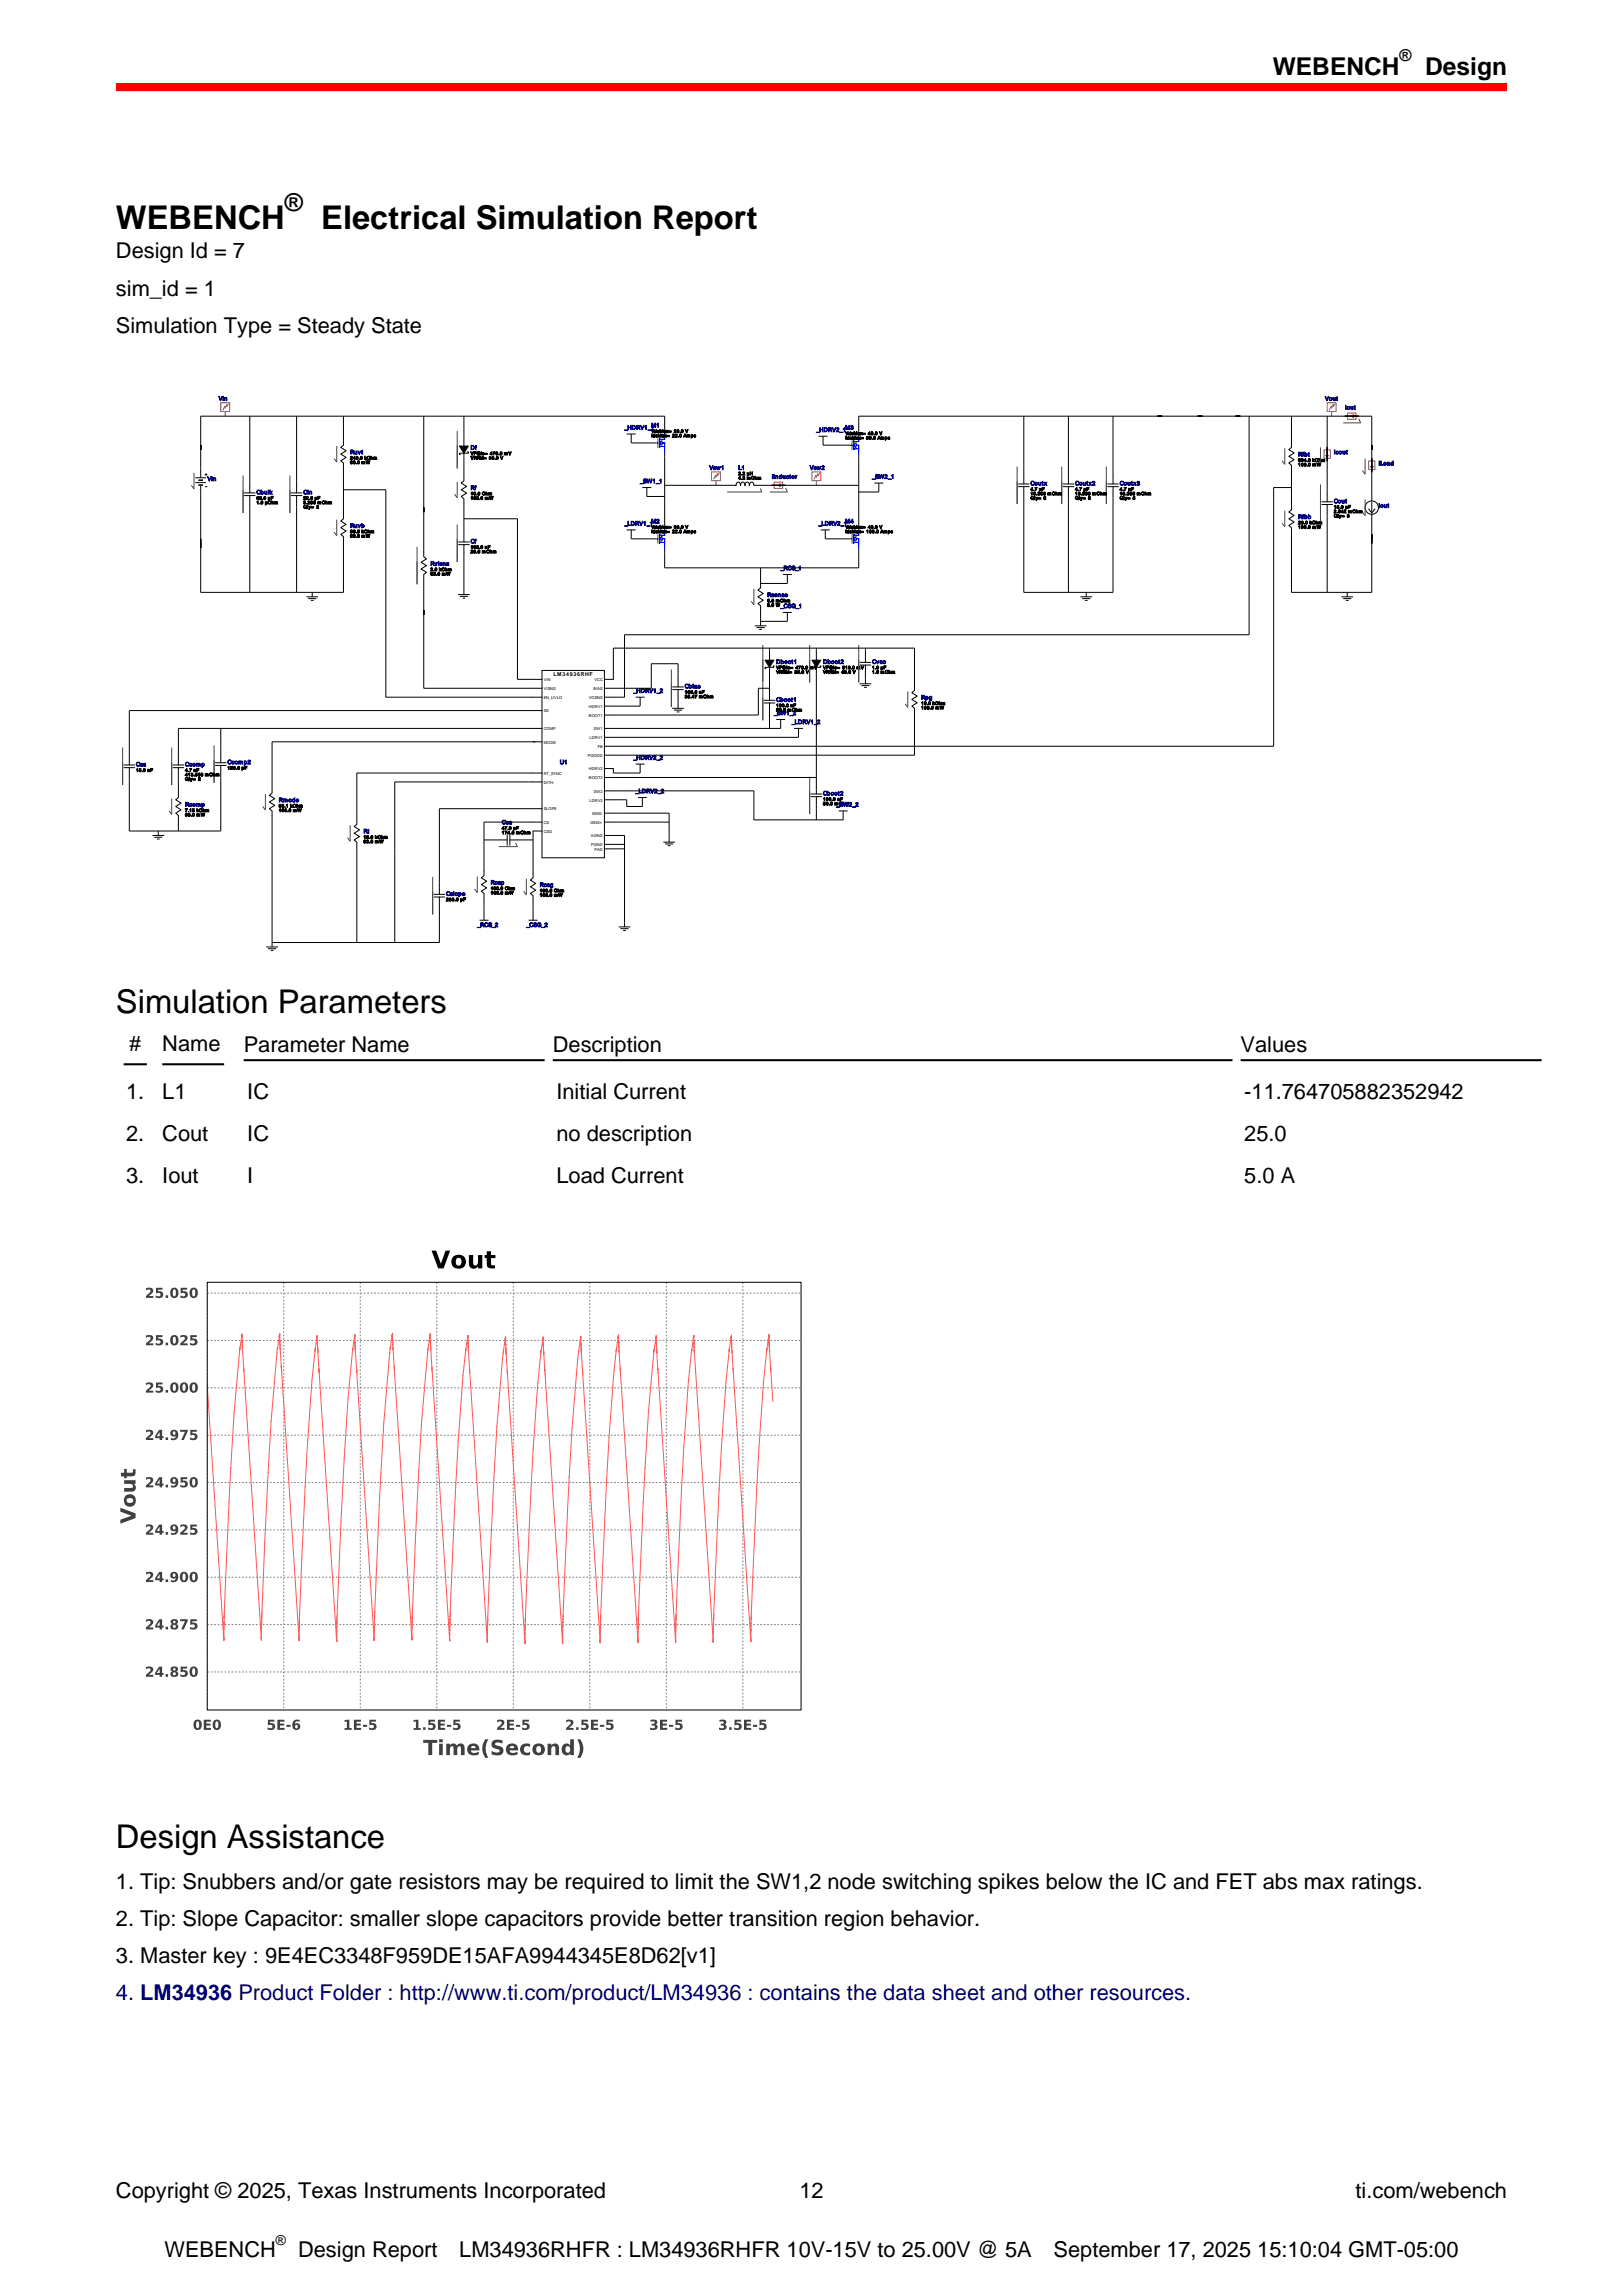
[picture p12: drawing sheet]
<svg xmlns="http://www.w3.org/2000/svg" width="210mm" height="297mm" viewBox="0 0 210 297" stroke-linecap="round" stroke-linejoin="round" font-family="sans-serif">
<defs><g id="words">
<g font-size="4.2">
<text x="15" y="29.6">WEBENCH</text>
<text x="41.6" y="29.6">Electrical Simulation Report</text>
<text x="15" y="131.1">Simulation Parameters</text>
<text x="15" y="239.2">Design Assistance</text>
</g>
<g font-size="3.2">
<text x="164.7" y="9.6">WEBENCH</text>
<text x="184.4" y="9.6">Design</text>
<text x="36.9" y="27.3">®</text>
</g>
<g font-size="2.8">
<text x="15" y="33.5">Design Id = 7</text>
<text x="15" y="38.3">sim_id = 1</text>
<text x="15" y="43">Simulation Type = Steady State</text>
<text x="16.7" y="136">#</text>
<text x="21" y="136">Name</text>
<text x="31.5" y="136.1">Parameter Name</text>
<text x="71.5" y="136.1">Description</text>
<text x="160.5" y="136.1">Values</text>
<text x="16.3" y="142.3">1.</text>
<text x="21" y="142.3">L1</text>
<text x="32" y="142.3">IC</text>
<text x="72" y="142.3">Initial Current</text>
<text x="161" y="142.3">-11.764705882352942</text>
<text x="16.3" y="147.7">2.</text>
<text x="21" y="147.7">Cout</text>
<text x="32" y="147.7">IC</text>
<text x="72" y="147.7">no description</text>
<text x="161" y="147.7">25.0</text>
<text x="16.3" y="153">3.</text>
<text x="21" y="153">Iout</text>
<text x="32" y="153">I</text>
<text x="72" y="153">Load Current</text>
<text x="161" y="153">5.0 A</text>
<text x="15" y="244.5">1. Tip: Snubbers and/or gate resistors may be required to limit the SW1,2 node switching spikes below the IC and FET abs max ratings.</text>
<text x="15" y="249.3">2. Tip: Slope Capacitor: smaller slope capacitors provide better transition region behavior.</text>
<text x="15" y="254.1">3. Master key : 9E4EC3348F959DE15AFA9944345E8D62[v1]</text>
<text x="15" y="284.4">Copyright © 2025, Texas Instruments Incorporated</text>
<text x="103.4" y="284.4">12</text>
<text x="175.4" y="284.4">ti.com/webench</text>
<text x="21.3" y="292">WEBENCH</text>
<text x="38.6" y="292">Design Report</text>
<text x="59.4" y="292">LM34936RHFR : LM34936RHFR 10V-15V to 25.00V @ 5A</text>
<text x="136.3" y="292">September 17, 2025 15:10:04 GMT-05:00</text>
</g>
<text font-size="2.8" fill="#000080" x="15" y="258.9">4. LM34936 Product Folder : http://www.ti.com/product/LM34936 : contains the data sheet and other resources.</text>
<text font-size="2.1" x="181.1" y="8">®</text>
<text font-size="1.8" x="35.7" y="290.6">®</text>
<g font-size=".8" fill="#000080">
<text x="28.3" y="51.8">Vin</text>
<text x="171.4" y="51.8">Vout</text>
<text x="174" y="53">Iout</text>
<text x="45.3" y="58.8">Ruvt</text>
<text x="60.9" y="58.2">Df</text>
<text x="80.8" y="55.6">_HDRV1_1</text>
<text x="84.3" y="55.3">M1</text>
<text x="105.6" y="55.9">_HDRV2_1</text>
<text x="109.4" y="55.6">M3</text>
<text x="168" y="59.1">Rfbt</text>
<text x="172.6" y="58.8">Icout</text>
<text x="26.8" y="62.2">Vin</text>
<text x="33.2" y="64">Cbulk</text>
<text x="39.2" y="64">Cin</text>
<text x="60.9" y="63.4">Rf</text>
<text x="82.8" y="62.5">_SW1_1</text>
<text x="91.8" y="60.8">Vsw1</text>
<text x="95.5" y="60.8">L1</text>
<text x="99.9" y="61.9">Iinductor</text>
<text x="104.8" y="60.8">Vsw2</text>
<text x="112.8" y="61.9">_SW2_1</text>
<text x="133.3" y="62.8">Coutx</text>
<text x="139.1" y="62.8">Coutx2</text>
<text x="144.9" y="62.8">Coutx3</text>
<text x="172.6" y="65.1">Cout</text>
<text x="178.4" y="60.2">ILoad</text>
<text x="178.4" y="65.7">Iout</text>
<text x="45.3" y="68.3">Ruvb</text>
<text x="60.9" y="70.3">Cf</text>
<text x="80.8" y="68">_LDRV1_1</text>
<text x="84.3" y="67.7">M2</text>
<text x="105.9" y="68">_LDRV2_1</text>
<text x="109.4" y="67.7">M4</text>
<text x="168" y="67.1">Rfbb</text>
<text x="55.7" y="73.2">Rvisns</text>
<text x="99.3" y="77.2">Rsense</text>
<text x="101" y="73.8">_RCS_1</text>
<text x="101" y="78.7">_CSG_1</text>
<text x="82" y="89.6">_HDRV1_2</text>
<text x="88.6" y="89.1">Cbias</text>
<text x="100.4" y="85.9">Dboot1</text>
<text x="106.5" y="85.9">Dboot2</text>
<text x="112.8" y="85.9">Cvcc</text>
<text x="100.1" y="92.5">_SW1_2</text>
<text x="100.4" y="90.8">Cboot1</text>
<text x="102.5" y="93.7">_LDRV1_2</text>
<text x="119.2" y="90.5">Rpg</text>
<text x="17.6" y="99.2">Css</text>
<text x="23.9" y="99.2">Ccomp</text>
<text x="29.4" y="98.9">Ccomp2</text>
<text x="72.4" y="98.9">U1</text>
<text x="82" y="98.3">_HDRV2_2</text>
<text x="23.9" y="104.4">Rcomp</text>
<text x="36.1" y="103.8">Rmode</text>
<text x="47" y="107.8">Rt</text>
<text x="64.9" y="106.7">Ccs</text>
<text x="82.2" y="102.6">_LDRV2_2</text>
<text x="106.5" y="102.9">Cboot2</text>
<text x="108.2" y="104.4">_SW2_2</text>
<text x="57.7" y="115.9">Cslope</text>
<text x="61.8" y="120">_RCS_2</text>
<text x="63.5" y="114.5">Rcsp</text>
<text x="68.1" y="120">_CSG_2</text>
<text x="69.8" y="114.8">Rcsg</text>
</g>
<text font-size=".7" x="71.6" y="87.5">LM34936RHF</text>
<g font-size=".6">
<text x="45.3" y="59.5">249.0 kOhm</text>
<text x="60.9" y="58.9">VF@Io= 470.0 mV</text>
<text x="60.9" y="59.5">VRRM= 30.0 V</text>
<text x="84.3" y="56">VdsMax= 20.0 V</text>
<text x="84.3" y="56.6">IdsMax= 22.0 Amps</text>
<text x="109.4" y="56.3">VdsMax= 40.0 V</text>
<text x="109.4" y="56.9">IdsMax= 50.0 Amps</text>
<text x="168" y="59.7">604.0 kOhm</text>
<text x="33.2" y="64.7">68.0 µF</text>
<text x="33.2" y="65.2">1.0 µOhm</text>
<text x="39.2" y="64.7">22.0 µF</text>
<text x="39.2" y="65.2">3.298 mOhm</text>
<text x="39.2" y="65.8">Qty= 2</text>
<text x="45.3" y="60">63.0 mW</text>
<text x="60.9" y="64.1">10.0 Ohm</text>
<text x="60.9" y="64.7">100.0 mW</text>
<text x="95.5" y="61.5">2.2 µH</text>
<text x="95.5" y="62.1">4.2 mOhm</text>
<text x="133.3" y="63.5">4.7 µF</text>
<text x="133.3" y="64.1">10.306 mOhm</text>
<text x="133.3" y="64.7">Qty= 5</text>
<text x="139.1" y="63.5">4.7 µF</text>
<text x="139.1" y="64.1">10.306 mOhm</text>
<text x="139.1" y="64.7">Qty= 5</text>
<text x="144.9" y="63.5">4.7 µF</text>
<text x="144.9" y="64.1">10.306 mOhm</text>
<text x="144.9" y="64.7">Qty= 5</text>
<text x="168" y="60.3">100.0 mW</text>
<text x="172.6" y="65.8">15.0 µF</text>
<text x="45.3" y="69">36.5 kOhm</text>
<text x="45.3" y="69.6">63.0 mW</text>
<text x="60.9" y="71">100.0 nF</text>
<text x="60.9" y="71.6">29.6 mOhm</text>
<text x="84.3" y="68.4">VdsMax= 30.0 V</text>
<text x="84.3" y="69">IdsMax= 22.0 Amps</text>
<text x="109.4" y="68.4">VdsMax= 40.0 V</text>
<text x="109.4" y="69">IdsMax= 100.0 Amps</text>
<text x="168" y="67.8">20.0 kOhm</text>
<text x="168" y="68.4">100.0 mW</text>
<text x="172.6" y="66.4">2.642 mOhm</text>
<text x="172.6" y="67">Qty= 3</text>
<text x="55.7" y="73.9">2.0 kOhm</text>
<text x="55.7" y="74.5">63.0 mW</text>
<text x="99.3" y="77.9">6.0 mOhm</text>
<text x="99.3" y="78.5">3.0 W</text>
<text x="88.6" y="89.8">100.0 nF</text>
<text x="100.4" y="86.6">VF@Io= 470.0 mV</text>
<text x="100.4" y="87.2">VRRM= 30.0 V</text>
<text x="106.5" y="86.6">VF@Io= 510.0 mV</text>
<text x="106.5" y="87.2">VRRM= 40.0 V</text>
<text x="112.8" y="86.6">1.0 µF</text>
<text x="112.8" y="87.2">1.0 mOhm</text>
<text x="88.6" y="90.3">35.47 mOhm</text>
<text x="100.4" y="91.5">100.0 nF</text>
<text x="100.4" y="92.1">50.0 mOhm</text>
<text x="119.2" y="91.2">10.0 kOhm</text>
<text x="119.2" y="91.8">100.0 mW</text>
<text x="17.6" y="99.9">15.0 nF</text>
<text x="23.9" y="99.9">4.7 nF</text>
<text x="23.9" y="100.4">413.508 mOhm</text>
<text x="23.9" y="101">Qty= 2</text>
<text x="29.4" y="99.6">150.0 pF</text>
<text x="23.9" y="105.1">7.15 kOhm</text>
<text x="23.9" y="105.6">63.0 mW</text>
<text x="36.1" y="104.5">93.1 kOhm</text>
<text x="36.1" y="105.1">100.0 mW</text>
<text x="64.9" y="107.4">47.0 pF</text>
<text x="64.9" y="107.9">174.0 mOhm</text>
<text x="106.5" y="103.6">100.0 nF</text>
<text x="106.5" y="104.2">50.0 mOhm</text>
<text x="47" y="108.5">19.6 kOhm</text>
<text x="47" y="109.1">63.0 mW</text>
<text x="57.7" y="116.6">200.0 pF</text>
<text x="63.5" y="115.2">100.0 Ohm</text>
<text x="63.5" y="115.7">100.0 mW</text>
<text x="69.8" y="115.5">100.0 Ohm</text>
<text x="69.8" y="116">100.0 mW</text>
</g>
<g font-size=".5">
<text x="70.4" y="88.1">VIN</text>
<text x="70.4" y="89.3">VISNS</text>
<text x="76.8" y="89.3">BIAS</text>
<text x="76.9" y="88.1">VCC</text>
<text x="70.4" y="92.2">SS</text>
<text x="70.4" y="94.5">COMP</text>
<text x="70.4" y="90.5">EN_UVLO</text>
<text x="76.2" y="91.6">HDRV1</text>
<text x="76.2" y="90.5">VOSNS</text>
<text x="76.2" y="92.8">BOOT1</text>
<text x="76.3" y="95.7">LDRV1</text>
<text x="76.9" y="94.5">SW1</text>
<text x="70.4" y="96.2">MODE</text>
<text x="70.4" y="101.4">DITH</text>
<text x="70.4" y="100.3">RT_SYNC</text>
<text x="76.1" y="98">PGOOD</text>
<text x="76.2" y="99.7">HDRV2</text>
<text x="76.2" y="100.8">BOOT2</text>
<text x="77.4" y="96.8">FB</text>
<text x="70.4" y="104.9">SLOPE</text>
<text x="70.4" y="107.8">CSG</text>
<text x="70.4" y="106.6">CS</text>
<text x="76.3" y="103.7">LDRV2</text>
<text x="76.4" y="106.6">ISNS+</text>
<text x="76.6" y="105.5">ISNS-</text>
<text x="76.9" y="102.6">SW2</text>
<text x="76.5" y="108.4">AGND</text>
<text x="76.5" y="109.5">PGND</text>
<text x="76.9" y="110.1">PAD</text>
</g>
</g></defs>
<path d="M15 11.3h180" fill="none" stroke="#f00" stroke-width="1.1" stroke-linecap="butt"/>
<g fill="none" stroke="#000" stroke-width=".13">
<path d="M32.3 53.9v9.9M38.4 53.9v9.9M44.4 53.9v3.7l-.3 .3 .7 .4-.7 .5 .7 .4-.7 .4 .3 .3v6.7v.5l-.3 .3 .7 .5-.7 .4 .7 .4-.7 .5 .3 .2v7.3h-18.4v-13.8M54.8 53.9v18.1l.4 .3-.7 .5 .7 .4-.7 .4 .7 .5-.4 .3v14.7h15.3M59.4 57.7h1.2l-.6 .9zM60 53.9v8.3l-.3 .3 .7 .4-.7 .5 .7 .4-.7 .4 .3 .3v5.6M60.5 58.5h.1v.1h-1.2v.2h.2M81.1 56.2h1.1M81.7 56.2v1.1h3.1M86 56.2v-2.3h-60v7.9M86 58.5v10.1M105.9 56.5h1.2"/>
<path d="M106.5 56.5v1.1h3.5M111.1 56.5v-2.6h66.4v10.9M111.1 58.8v9.8M132.5 53.9v8.7M138.2 53.9v8.7M144 53.9v8.7M161.6 53.9v28.2h-80.8v8.1h-2.6M167.1 53.9v4l-.3 .3 .7 .4-.7 .5 .7 .4-.7 .4 .3 .3v5.8l-.3 .3 .7 .4-.7 .4 .7 .5-.7 .4 .3 .3v8.4h10.4v-10.1M171.7 53.9v11M25.3 61.8h1.4M25.3 62.5h1.4M25.7 62.8h.6"/>
<path d="M25.7 62.1h.6M25.7 62.2h.6M25.7 62.7h.6M26.5 61.4h.3M26.5 63h.3M26.7 61.2v.4M31.6 63.8h1.4M31.6 64.1h1.4M32.3 64.1v12.6M37.7 63.8h1.4M37.7 64.1h1.4M38.4 64.1v12.6"/>
<path d="M39.6 77.2h1.5M39.9 77.5h1M40.2 77.7h.4M40.4 76.7v.5M44.4 63.4h5.5v26.8h20.2M59.3 76.9h1.5M59.3 70.1h1.4M59.3 70.5h1.4M59.5 77.2h1M59.9 77.4h.3M60 67.1h7v20.8h3.1M60 70.5v6.4"/>
<path d="M81.1 68.6h1.1M81.7 68.6v1.1h3.1M83.1 63.1h1.2M83.7 63.1v1.1h2.3M86 70.9v2.6h25.1v-2.6M95.2 62.8l.2-.3 .1-.1 .2 .1 .1 .3 .1-.3 .2-.1 .2 .1 .1 .3 .1-.3 .2-.1 .1 .1 .2 .3 .1-.3 .2-.1 .1 .1 .1 .3h13.6M95.2 62.8h-9.2M98.4 73.5v2M98.4 75.5v.6l-.3 .3 .7 .4-.7 .4 .7 .5-.7 .4 .3 .3v2.6M101.3 79.3h1.2M101.3 74.4h1.2M101.9 74.4v1.1h-3.5"/>
<path d="M101.9 79.3v1.1h-3.5M106.2 68.6h1.2M106.8 68.6v1.1h3.2M113.1 62.5h1.2M113.7 62.5v1.2h-2.6M131.8 62.6h1.4M131.8 63h1.4M132.5 63v13.7h11.5v-13.7M137.5 62.6h1.4M137.5 63h1.4M138.2 63v13.7M139.8 77.2h1.5"/>
<path d="M140 77.5h1.1M140.4 77.7h.3M140.6 76.7v.5M143.3 62.6h1.4M143.3 63h1.4M167.1 63.1h-2.3v33.5h-86.6M171 64.9h1.4M171 65.3h1.4M171.7 65.3v11.4M173.6 77.2h1.5M173.8 77.5h1M174.1 77.7h.4"/>
<path d="M174.3 76.7v.5M177.1 65.9l.4 .5M177.5 64.8a.87 .87 0 0 0-.9 .9 .87 .87 0 0 0 .9 .9M177.5 64.8a.87 .87 0 0 1 .9 .9 .87 .87 0 0 1-.9 .9M177.5 65v1.4M177.9 65.9l-.4 .5M16 99h1.4M16 99.3h1.4M22.4 99h1.4M22.4 99.3h1.4M23.1 99.3v3.9l-.4 .3 .7 .4-.7 .5 .7 .4-.7 .4 .4 .3v2M27.9 98.7h1.4"/>
<path d="M27.9 99.1h1.4M28.6 99.1v8.4h-11.9v-8.2M28.6 94.3v4.4M70.1 96h-34.9v6.6l-.3 .3 .6 .5-.6 .4 .6 .4-.6 .5 .3 .2v17.7M70.1 92h-53.4v7M70.1 94.3h-47v4.7M70.1 86.8h8.1v24.2h-8.1zM78.2 87.9h1.2v-4h38.9v5.5l-.3 .2 .7 .5-.7 .4 .7 .4-.7 .5 .3 .3v6h-40.1M82.2 90.2h1.2M82.2 98.9h1.2M82.8 90.2v1.2h-4.6M82.8 98.9v1.1h-3.4v-.5h-1.2"/>
<path d="M87 91.7h1.5M87 88.9h1.4M87 89.2h1.4M87.2 91.9h1.1M87.6 92.1h.3M87.7 88.9v-3h-3.4v3.2h-6.1M87.7 89.2v2.5M97.7 81h1.5M97.9 81.2h1M98.2 81.5h.4M98.9 90.6h1.4M98.9 91h1.4"/>
<path d="M99 85.4h1.1l-.5 1zM99.6 83.9v6.7M99.6 89.1h-1.5v3.4h-19.9M99.6 91v3.3M100 86.2h.1v.2h-1.1v.1h.1M100.4 93.1h1.2M101 93.1v1.2h-22.8M102.7 94.3h1.2M103.3 94.3v1.1h-25.1M105.1 85.4h1.1l-.6 1zM105.6 83.9v18.9M106.1 86.2h.1v.2h-1.1v.1h.1"/>
<path d="M111.2 88.5h1.5M111.3 85.7h1.4M111.3 86.1h1.4M111.5 88.7h1M111.8 89h.4M112 83.9v1.8M112 86.1v2.4M19.7 108.1h1.5M20 108.4h1M20.3 108.6h.4M20.5 107.5v.6M56.2 115.7h1.3"/>
<path d="M56.2 116.1h1.3M56.9 116.1v5.9h-21.7M62 119.1h1.2M65.6 108.7h-3M65.6 108v1.4M66 108.7h3M66 108v1.4M68.4 119.1h1.1M70.1 106.4h-7.5v6.9l-.3 .3 .7 .4-.7 .5 .7 .4-.7 .4 .3 .3v3.5M70.1 107.5h-1.1v6.1l-.4 .3 .7 .4-.7 .5 .7 .4-.7 .4 .4 .3v3.2M70.1 100h-23.9v6.7l-.4 .3 .7 .4-.7 .4 .7 .5-.7 .4 .4 .3v13M70.1 104.7h-13.2v11"/>
<path d="M70.1 101.2h-19v20.8M78.2 108.1h2.6v11.9M78.2 105.2h8.4v3.8M78.2 102.3h19.3v3.8h11.6v-1.2M78.2 100.6h27.4M78.2 109.3h2.6M78.2 109.9h2.6M80.1 120h1.5M82.5 103.2h1.2M83.1 103.2v1.2h-2v-.9h-2.9M85.8 109h1.5M86.1 109.2h1"/>
<path d="M86.4 109.4h.4M86.6 106.4h-8.4M104.9 102.8h1.4M104.9 103.1h1.4M105.6 103.1v3M108.5 104.9h1.2M34.5 122.6h1.5M34.7 122.8h1M35 123h.4M80.3 120.2h1M80.6 120.4h.4"/>
</g>
<g fill="none" stroke="#00f" stroke-width=".13">
<path d="M84.8 57.3h.3M85.1 56.7v1.2M85.4 56.7v1.2M85.4 57.8h.6M85.4 57.3l.3-.3v.6zM85.7 57.3h.3v1.2M86 56.2v.7h-.6M110 57.6h.2M110.2 57v1.2M110.5 57v1.2M110.5 58.1h.6M110.5 57.6l.3-.3v.6z"/>
<path d="M110.8 57.6h.3v1.2M111.1 56.5v.6h-.6M84.8 69.7h.3M85.1 69.2v1.1M85.4 70.2h.6M85.4 69.2v1.1M85.4 69.7l.3-.3v.6zM85.7 69.7h.3v1.2M86 68.6v.7h-.6M110 69.7h.2M110.2 69.2v1.1M110.5 69.2v1.1"/>
<path d="M110.5 69.7l.3-.3v.6zM110.5 70.2h.6M110.8 69.7h.3v1.2M111.1 68.6v.7h-.6"/>
</g>
<g fill="none" stroke="#444" stroke-width=".13">
<path d="M43.6 57.7v2.1l-.4-.5M59.2 55.8v4.8M166.2 58v2.1l-.3-.5M170.9 57.9v2l-.4-.4M175.8 54.2l.3 .5h-2.3M176.6 59.3v2.1l-.3-.5M25.1 61.2v2.1l-.3-.5M31.5 61.5v4.9M37.5 61.5v4.9M43.6 67.3v2l-.4-.4M54 70.8v4.8M59.2 62.3v2.1l-.4-.4"/>
<path d="M59.2 67.9v4.8M97.5 76.2v2.1l-.3-.5M98.4 63.2l.2 .5h-4.5M101.6 63.2l.3 .5h-2.3M131.6 60.4v4.8M137.4 60.4v4.8M143.1 60.4v4.8M166.2 66.1v2.1l-.3-.5M170.9 62.7v4.8M176.6 64.7v2l-.3-.4M15.9 96.7v4.9M22.2 96.7v4.9"/>
<path d="M27.7 96.5v4.8M86.9 86.6v4.9M98.7 83.5v4.8M98.7 88.4v4.8M104.8 83.5v4.8M111.1 83.5v4.8M117.5 89.5v2.1l-.4-.5M22.2 103.3v2.1l-.3-.5M34.3 102.8v2l-.3-.4M45.3 106.8v2.1l-.3-.5M56 113.5v4.8M61.8 113.4v2.1l-.4-.5"/>
<path d="M66.7 109.1l.3 .5h-2.5M68.1 113.7v2.1l-.3-.5M104.8 100.5v4.8"/>
</g>
<g fill="none" stroke="#af4035" stroke-width=".13">
<path d="M28.6 52.1h1.1v1.2h-1.1zM29.1 53.3v.6M29.5 52.3l-.1 .3-.1-.2-.2 .4v-.2l-.2 .5M171.3 58.2h.8v1.1h-.8zM171.7 52.1h1.2v1.2h-1.2zM171.7 58.4v.7l-.2-.2h.4l-.2 .2M171.7 57.8v.4M171.7 59.3v.4M172.3 53.3v.6M172.7 52.3l-.2 .3v-.2l-.2 .4-.1-.2-.2 .5M174 53.9h.3M174.3 53.5h1.1v.8h-1.1z"/>
<path d="M174.6 53.9h.6l-.1 .2v-.4l.1 .2M175.5 53.9h.3M177.1 59.7h.8v1.1h-.8zM177.5 59.9v.7l-.2-.2h.4l-.2 .2M177.5 59.3v.3M92.1 61.1h1.1v1.1h-1.1zM92.6 62.2v.6M93 61.2l-.1 .3-.1-.2-.2 .5v-.3l-.2 .5M99.8 62.8h.3M100.2 62.4h1.1v.8h-1.1zM100.4 62.8h.7l-.2 .2v-.4l.2 .2M101.3 62.8h.3"/>
<path d="M105.1 61.1h1.1v1.1h-1.1zM105.6 62.2v.6M106 61.2l-.1 .3-.1-.2-.2 .5v-.3l-.3 .5M177.5 60.8v.3"/>
</g>
<path d="M59.4 57.7h1.2l-.6 .9zM171.7 58.4v.7l-.2-.2h.4l-.2 .2zM174.6 53.9h.6l-.1 .2v-.4l.1 .2zM100.4 62.8h.7l-.2 .2v-.4l.2 .2zM177.5 59.9v.7l-.2-.2h.4l-.2 .2zM99 85.4h1.1l-.5 1zM105.1 85.4h1.1l-.6 1z" fill="#000"/>
<path d="M16 137.7h3M21 137.7h8M31.5 137.2h39M71.5 137.2h88M160.5 137.2h39" fill="none" stroke="#000" stroke-width=".26"/>
<path d="M15 161.1h90v67.5h-90z" fill="#fff"/>
<path d="M55.8 161.8h.6l.6 1.7 .7-1.7h.5l-.8 2.3h-.7zM59.1 162.9l-.1 .2a.51 .51 0 0 0 .2 .7 .51 .51 0 0 0 .5-.5 .51 .51 0 0 0-.4-.5zM58.6 162.6a.95 .95 0 0 1 1.5 .1 .95 .95 0 0 1-.3 1.4 .94 .94 0 0 1-1.2-.3 .94 .94 0 0 1 0-1.2zM60.7 162.4h.5v.5a.66 .66 0 0 0 .2 .9l.3-.1 .1-.3 .1-1h.5v1.7h-.5v-.2a.64 .64 0 0 1-.8 .3 .64 .64 0 0 1-.4-.7zM63 161.9h.5v.5h.6v.4h-.6l.1 .9h.5v.4a.82 .82 0 0 1-1.1-.3v-1h-.3v-.4h.3z" fill="#000"/>
<path d="M26.8 165.9h76.8v55.4h-76.8z" fill="#fff"/>
<g fill="#404040">
<path d="M25.5 222.8l-.1 .7 .2 .2a.61 .61 0 0 0 0-.9zM25.2 222.7a.55 .55 0 0 1 .6-.1 .55 .55 0 0 1 .3 .6 .56 .56 0 0 1-.5 .7 .56 .56 0 0 1-.6-.7zM26.4 222.6h.9v.2h-.6v.3h.5v.2h-.5v.3h.6v.3h-.9zM27.9 222.8v.7l.2 .2a.61 .61 0 0 0 0-.9zM27.7 222.7a.55 .55 0 0 1 .6-.1 .55 .55 0 0 1 .3 .6 .56 .56 0 0 1-.5 .7 .56 .56 0 0 1-.6-.7z"/>
<path d="M34.7 222.6h.8v.2h-.6v.2a.49 .49 0 0 1 .5 .2 .49 .49 0 0 1 .1 .5 .8 .8 0 0 1-.9 .1v-.3a.34 .34 0 0 0 .4 .2 .34 .34 0 0 0 .2-.4l-.2-.1-.3 .1zM35.9 222.6h.9v.2h-.6v.3h.6v.2h-.6v.3h.6v.3h-.9zM37.1 223.2h.5v.3h-.5zM38.1 223.4a.25 .25 0 0 0 .5 0 .25 .25 0 0 0-.5 0zM38 222.7l.2-.1 .4-.1 .2 .1v.2a.4 .4 0 0 0-.7 .3 .45 .45 0 0 1 .7 .2 .45 .45 0 0 1-.3 .6 .68 .68 0 0 1-.7-.4 .68 .68 0 0 1 .2-.8z"/>
<path d="M44.6 222.6h.6v1h.3v.3h-.9v-.3h.3v-.8h-.3zM45.8 222.6h.9v.2h-.6v.3h.6v.2h-.6v.3h.6v.3h-.9zM47 223.2h.5v.3h-.5zM47.8 222.6h.8v.2h-.5v.2a.49 .49 0 0 1 .5 .2 .49 .49 0 0 1 .1 .5 .8 .8 0 0 1-1 .1v-.3a.34 .34 0 0 0 .4 .2 .34 .34 0 0 0 .3-.4l-.3-.1-.3 .1z"/>
<path d="M53.5 222.6h.6v1h.3v.3h-.9v-.3h.3v-.8h-.3zM54.7 223.5h.4v.4h-.4zM55.4 222.6h.9v.2h-.6v.2a.49 .49 0 0 1 .5 .2 .49 .49 0 0 1 .1 .5 .8 .8 0 0 1-.9 .1v-.3a.34 .34 0 0 0 .4 .2 .34 .34 0 0 0 .2-.4l-.2-.1-.4 .1zM56.7 222.6h.9v.2h-.6v.3h.5v.2h-.5v.3h.6v.3h-.9zM57.8 223.2h.6v.3h-.6zM58.7 222.6h.8v.2h-.6v.2a.49 .49 0 0 1 .5 .2 .49 .49 0 0 1 .1 .5 .8 .8 0 0 1-.9 .1v-.3a.34 .34 0 0 0 .4 .2 .34 .34 0 0 0 .2-.4l-.2-.1-.3 .1z"/>
<path d="M64.3 222.6h.2a.49 .49 0 0 1 .5 0 .49 .49 0 0 1 .2 .5l-.5 .5h.6v.3h-1v-.3l.5-.4a.24 .24 0 0 0 .1-.4 .24 .24 0 0 0-.4 0l-.2 .1zM65.6 222.6h.9v.2h-.6v.3h.6v.2h-.6v.3h.6v.3h-.9zM66.8 223.2h.5v.3h-.5zM67.6 222.6h.8v.2h-.5v.2a.49 .49 0 0 1 .5 .2 .49 .49 0 0 1 .1 .5 .8 .8 0 0 1-1 .1v-.3a.34 .34 0 0 0 .4 .2 .34 .34 0 0 0 .3-.4l-.3-.1-.3 .1z"/>
<path d="M73.3 222.6h.1a.49 .49 0 0 1 .6 0 .49 .49 0 0 1 .1 .5l-.5 .5h.6v.3h-.9v-.3l.4-.4a.24 .24 0 0 0 .1-.4 .24 .24 0 0 0-.3 0l-.2 .1zM74.5 223.5h.4v.4h-.4zM75.2 222.6h.9v.2h-.6v.2a.49 .49 0 0 1 .5 .2 .49 .49 0 0 1 .1 .5 .8 .8 0 0 1-.9 .1v-.3a.34 .34 0 0 0 .4 .2 .34 .34 0 0 0 .2-.4l-.2-.1-.4 .1zM76.5 222.6h.9v.2h-.6v.3h.5v.2h-.5v.3h.6v.3h-.9zM77.6 223.2h.6v.3h-.6zM78.5 222.6h.8v.2h-.6v.2a.49 .49 0 0 1 .6 .2 .49 .49 0 0 1 0 .5 .8 .8 0 0 1-.9 .1v-.3a.34 .34 0 0 0 .4 .2 .34 .34 0 0 0 .2-.4l-.2-.1-.3 .1z"/>
<path d="M84.2 222.6l.3-.1a.5 .5 0 0 1 .5 .3v.2l-.2 .2h.2a.42 .42 0 0 1 0 .5 .42 .42 0 0 1-.5 .2l-.4-.1v-.2a.45 .45 0 0 0 .7-.1l-.1-.2h-.4v-.2l.4-.1a.33 .33 0 0 0-.5-.2zM85.4 222.6h.9v.2h-.6v.3h.6v.2h-.6v.3h.6v.3h-.9zM86.6 223.2h.5v.3h-.5zM87.4 222.6h.8v.2h-.5v.2a.49 .49 0 0 1 .5 .2 .49 .49 0 0 1 .1 .5 .8 .8 0 0 1-1 .1v-.3a.34 .34 0 0 0 .4 .2 .34 .34 0 0 0 .3-.4l-.3-.1-.3 .1z"/>
<path d="M93.1 222.6l.3-.1a.5 .5 0 0 1 .6 .3v.2l-.2 .2h.1a.42 .42 0 0 1 0 .5 .42 .42 0 0 1-.5 .2l-.4-.1v-.2a.45 .45 0 0 0 .7-.1l-.1-.2h-.3v-.2l.3-.1a.33 .33 0 0 0-.5-.2zM94.3 223.5h.4v.4h-.4zM95 222.6h.9v.2h-.6v.2a.49 .49 0 0 1 .5 .2 .49 .49 0 0 1 .1 .5 .8 .8 0 0 1-.9 .1v-.3a.34 .34 0 0 0 .4 .2 .34 .34 0 0 0 .2-.4l-.2-.1-.4 .1zM96.3 222.6h.9v.2h-.6v.3h.5v.2h-.5v.3h.6v.3h-.9zM97.4 223.2h.6v.3h-.6zM98.3 222.6h.8v.2h-.6v.2a.49 .49 0 0 1 .6 .2 .49 .49 0 0 1 0 .5 .8 .8 0 0 1-.9 .1v-.3a.34 .34 0 0 0 .4 .2 .34 .34 0 0 0 .2-.4l-.2-.1-.3 .1z"/>
<path d="M54.8 225.2h1.8v.3h-.7v1.6h-.5v-1.6h-.6zM56.8 225.7h.5v1.4h-.5zM56.8 225.1h.5v.4h-.5zM57.7 225.7h.5v.2a.51 .51 0 0 1 .9 0 .54 .54 0 0 1 .7-.3 .54 .54 0 0 1 .3 .6v.9h-.5v-1l-.2-.1-.2 .1v.2v.8h-.5v-1l-.2-.1-.2 .1-.1 .2v.8h-.5zM60.7 225.8a.8 .8 0 0 1 .9-.1 .8 .8 0 0 1 .4 .8h-1.1a.64 .64 0 0 0 1.1 .2v.3a.96 .96 0 0 1-1.6-.6zM61 226l-.1 .2h.6l-.2-.3zM62.8 225.1h.4a2.31 2.31 0 0 0 0 2.4h-.4a2.04 2.04 0 0 1 0-2.4zM63.8 225.3l.5-.2 .7 .1v.4a.7 .7 0 0 0-1 .1l.1 .1 .2 .1a.67 .67 0 0 1 .8 .3 .67 .67 0 0 1-.2 .8l-.5 .2-.7-.1-.1-.1v-.4a.71 .71 0 0 0 1.1 0l-.1-.2h-.2a.64 .64 0 0 1-.7-.4 .64 .64 0 0 1 .1-.7zM65.7 225.8a.8 .8 0 0 1 .9-.1 .8 .8 0 0 1 .4 .8h-1.1a.64 .64 0 0 0 1.1 .2v.3a.96 .96 0 0 1-1.5-.6zM66 226l-.1 .2h.7l-.3-.3zM67.5 225.8l.5-.2 .5 .1h.1v.4a.46 .46 0 0 0-.7 0 .46 .46 0 0 0 0 .6 .46 .46 0 0 0 .7 0v.4a.84 .84 0 0 1-1.1-.2 .84 .84 0 0 1 0-1.1zM69.5 226.1l-.1 .2a.44 .44 0 0 0 .2 .5 .44 .44 0 0 0 .4-.4 .44 .44 0 0 0-.3-.4zM68.9 226.4a.81 .81 0 0 1 1.6 0 .81 .81 0 0 1-1.6 0zM70.9 225.7h.4v.2a.55 .55 0 0 1 .7-.3 .55 .55 0 0 1 .3 .6v.9h-.4v-.9l-.3-.2-.2 .1-.1 .2v.8h-.4zM72.8 225.8a.59 .59 0 0 1 1 .1v-.8h.5v2h-.5v-.2a.63 .63 0 0 1-.8 .2 .63 .63 0 0 1-.3-.7zM73.2 226.1v.2a.44 .44 0 0 0 .2 .5 .43 .43 0 0 0 .4-.4 .43 .43 0 0 0-.3-.4zM74.7 225.1h.4a2.04 2.04 0 0 1 0 2.4h-.4a2.31 2.31 0 0 0 0-2.4z"/>
<path d="M18.9 215.7h.1a.49 .49 0 0 1 .6 0 .49 .49 0 0 1 .2 .6l-.5 .4h.5v.3h-.9v-.3l.5-.4a.24 .24 0 0 0 0-.3 .24 .24 0 0 0-.3-.1l-.2 .1zM20.7 216l-.4 .5h.4zM20.6 215.7h.4v.8h.2v.3h-.2v.2h-.3v-.2h-.6v-.3zM21.4 216.7h.3v.3h-.3zM22.4 216.6a.2 .2 0 0 0 .4 0 .2 .2 0 0 0-.4 0zM22.2 215.7h.2a.5 .5 0 0 1 .6 .2v.2l-.2 .2 .3 .3a.5 .5 0 0 1-.6 .4 .5 .5 0 0 1-.4-.5l.2-.2-.2-.2zM22.4 216a.17 .17 0 0 0 .3 0 .17 .17 0 0 0-.3 0zM23.4 215.7h.8v.2h-.6v.2a.49 .49 0 0 1 .6 .2 .49 .49 0 0 1 0 .5 .8 .8 0 0 1-.9 .1v-.2a.34 .34 0 0 0 .4 .1 .34 .34 0 0 0 .2-.4l-.2-.1-.3 .1zM24.9 215.9v.7l.2 .2a.61 .61 0 0 0 0-.9zM24.7 215.8a.55 .55 0 0 1 .6-.1 .55 .55 0 0 1 .3 .6 .56 .56 0 0 1-.5 .7 .56 .56 0 0 1-.6-.7z"/>
<path d="M18.9 209.6h.1a.49 .49 0 0 1 .6 0 .49 .49 0 0 1 .2 .5l-.5 .5h.5v.3h-.9v-.3l.5-.4a.24 .24 0 0 0 0-.4 .24 .24 0 0 0-.3 0l-.2 .1zM20.7 209.8l-.4 .6h.4zM20.6 209.6h.4v.8h.2v.2h-.2v.3h-.3v-.3h-.6v-.3zM21.4 210.5h.3v.4h-.3zM22.4 210.5a.2 .2 0 0 0 .4 0 .2 .2 0 0 0-.4 0zM22.2 209.6l.2-.1a.5 .5 0 0 1 .6 .3v.2l-.2 .2 .3 .2a.5 .5 0 0 1-.6 .5 .5 .5 0 0 1-.4-.6l.2-.1-.2-.3zM22.4 209.9a.17 .17 0 0 0 .3 0 .17 .17 0 0 0-.3 0zM23.3 209.6h1v.1l-.5 1.2h-.3l.4-1.1h-.6zM24.6 209.6h.9v.2h-.6v.2a.49 .49 0 0 1 .5 .2 .49 .49 0 0 1 .1 .5 .8 .8 0 0 1-.9 .1v-.3a.34 .34 0 0 0 .4 .2 .34 .34 0 0 0 .2-.4l-.2-.1-.4 .1z"/>
<path d="M18.9 203.5l.1-.1a.49 .49 0 0 1 .6 .1 .49 .49 0 0 1 .2 .5l-.5 .5h.5v.2h-.9v-.2l.5-.4a.24 .24 0 0 0 0-.4 .24 .24 0 0 0-.3 0l-.2 .1zM20.7 203.7l-.4 .6h.4zM20.6 203.4h.4v.9h.2v.2h-.2v.2h-.3v-.2h-.6v-.3zM21.4 204.4h.3v.3h-.3zM22.2 203.5a.6 .6 0 0 1 .7 .1 .6 .6 0 0 1 .1 .7 .68 .68 0 0 1-.9 .4v-.2a.4 .4 0 0 0 .6-.3 .45 .45 0 0 1-.6-.1 .45 .45 0 0 1 .1-.6zM22.3 203.9a.22 .22 0 0 0 .4 0 .22 .22 0 0 0-.4 0zM23.7 203.7l-.1 .6 .2 .2a.61 .61 0 0 0 0-.9zM23.4 203.6a.55 .55 0 0 1 .7-.1 .55 .55 0 0 1 .2 .6 .56 .56 0 0 1-.5 .7 .56 .56 0 0 1-.5-.7zM24.9 203.7v.6l.2 .2a.61 .61 0 0 0 0-.9zM24.7 203.6a.55 .55 0 0 1 .6-.1 .55 .55 0 0 1 .3 .6 .56 .56 0 0 1-.5 .7 .56 .56 0 0 1-.6-.7z"/>
<path d="M18.9 197.4l.1-.1a.49 .49 0 0 1 .6 0 .49 .49 0 0 1 .2 .6l-.5 .5h.5v.2h-.9v-.2l.5-.5a.24 .24 0 0 0 0-.3 .24 .24 0 0 0-.3-.1l-.2 .1zM20.7 197.6l-.4 .5h.4zM20.6 197.3h.4v.8h.2v.3h-.2v.2h-.3v-.2h-.6v-.3zM21.4 198.3h.3v.3h-.3zM22.2 197.4a.6 .6 0 0 1 .7 0 .6 .6 0 0 1 .1 .8 .68 .68 0 0 1-.9 .4v-.3a.4 .4 0 0 0 .6-.2 .45 .45 0 0 1-.6-.1 .45 .45 0 0 1 .1-.6zM22.3 197.7a.22 .22 0 0 0 .4 0 .22 .22 0 0 0-.4 0zM23.3 197.4l.2-.1a.49 .49 0 0 1 .5 0 .49 .49 0 0 1 .2 .6l-.5 .5h.6v.2h-1v-.2l.5-.5a.24 .24 0 0 0 .1-.3 .24 .24 0 0 0-.4-.1l-.2 .1zM24.6 197.3h.9v.2h-.6v.2a.49 .49 0 0 1 .5 .2 .49 .49 0 0 1 .1 .5 .8 .8 0 0 1-.9 .1v-.2a.34 .34 0 0 0 .4 .1 .34 .34 0 0 0 .2-.3l-.2-.1h-.4z"/>
<path d="M18.9 191.2h.1a.49 .49 0 0 1 .6 0 .49 .49 0 0 1 .2 .5l-.5 .5h.5v.3h-.9v-.3l.5-.4a.24 .24 0 0 0 0-.3 .24 .24 0 0 0-.3-.1l-.2 .1zM20.7 191.4l-.4 .6h.4zM20.6 191.2h.4v.8h.2v.2h-.2v.3h-.3v-.3h-.6v-.2zM21.4 192.1h.3v.4h-.3zM22.2 191.3a.6 .6 0 0 1 .7 0 .6 .6 0 0 1 .1 .8 .68 .68 0 0 1-.9 .4v-.3a.4 .4 0 0 0 .6-.2 .45 .45 0 0 1-.6-.1 .45 .45 0 0 1 .1-.6zM22.3 191.6a.22 .22 0 0 0 .4 0 .22 .22 0 0 0-.4 0zM23.4 191.2h.8v.2h-.6v.2a.49 .49 0 0 1 .6 .2 .49 .49 0 0 1 0 .5 .8 .8 0 0 1-.9 .1v-.2a.34 .34 0 0 0 .4 .1 .34 .34 0 0 0 .2-.4l-.2-.1-.3 .1zM24.9 191.4v.7l.2 .2a.61 .61 0 0 0 0-.9zM24.7 191.3a.55 .55 0 0 1 .6-.1 .55 .55 0 0 1 .3 .6 .56 .56 0 0 1-.5 .7 .56 .56 0 0 1-.6-.7z"/>
<path d="M18.9 185.1h.1a.49 .49 0 0 1 .6 0 .49 .49 0 0 1 .2 .5l-.5 .5h.5v.3h-.9v-.3l.5-.4a.24 .24 0 0 0 0-.4 .24 .24 0 0 0-.3 0l-.2 .1zM20.7 185.3l-.4 .6h.4zM20.6 185h.4v.9h.2v.2h-.2v.3h-.3v-.3h-.6v-.3zM21.4 186h.3v.4h-.3zM22.2 185.1a.6 .6 0 0 1 .7 .1 .6 .6 0 0 1 .1 .8 .68 .68 0 0 1-.9 .3v-.2a.4 .4 0 0 0 .6-.3 .45 .45 0 0 1-.6 0 .45 .45 0 0 1 .1-.7zM22.3 185.5a.22 .22 0 0 0 .4 0 .22 .22 0 0 0-.4 0zM23.3 185h1v.2l-.5 1.2h-.3l.4-1.1h-.6zM24.6 185h.9v.3h-.6v.2a.49 .49 0 0 1 .5 .1 .49 .49 0 0 1 .1 .6 .8 .8 0 0 1-.9 .1v-.3a.34 .34 0 0 0 .4 .1 .34 .34 0 0 0 .2-.3l-.2-.1-.4 .1z"/>
<path d="M18.9 179l.1-.1a.49 .49 0 0 1 .6 0 .49 .49 0 0 1 .2 .6l-.5 .5h.5v.2h-.9v-.2l.5-.4a.24 .24 0 0 0 0-.4 .24 .24 0 0 0-.3 0l-.2 .1zM20.2 178.9h.8v.3h-.5v.2a.49 .49 0 0 1 .5 .1 .49 .49 0 0 1 0 .5 .8 .8 0 0 1-.9 .2v-.3a.34 .34 0 0 0 .4 .1 .34 .34 0 0 0 .2-.3l-.2-.1h-.3zM21.4 179.9h.3v.3h-.3zM22.4 179.2v.6l.2 .2a.61 .61 0 0 0 0-.9zM22.2 179.1a.55 .55 0 0 1 .6-.1 .55 .55 0 0 1 .3 .6 .56 .56 0 0 1-.5 .7 .56 .56 0 0 1-.6-.7zM23.7 179.2l-.1 .6 .2 .2a.61 .61 0 0 0 0-.9zM23.4 179.1a.55 .55 0 0 1 .7-.1 .55 .55 0 0 1 .2 .6 .56 .56 0 0 1-.5 .7 .56 .56 0 0 1-.5-.7zM24.9 179.2v.6l.2 .2a.61 .61 0 0 0 0-.9zM24.7 179.1a.55 .55 0 0 1 .6-.1 .55 .55 0 0 1 .3 .6 .56 .56 0 0 1-.5 .7 .56 .56 0 0 1-.6-.7z"/>
<path d="M18.9 172.8h.1a.49 .49 0 0 1 .6 0 .49 .49 0 0 1 .2 .6l-.5 .4h.5v.3h-.9v-.3l.5-.4a.24 .24 0 0 0 0-.3 .24 .24 0 0 0-.3-.1l-.2 .1zM20.2 172.8h.8v.2h-.5v.2a.49 .49 0 0 1 .5 .2 .49 .49 0 0 1 0 .5 .8 .8 0 0 1-.9 .1v-.2a.34 .34 0 0 0 .4 .1 .34 .34 0 0 0 .2-.4l-.2-.1-.3 .1zM21.4 173.8h.3v.3h-.3zM22.4 173v.7l.2 .2a.61 .61 0 0 0 0-.9zM22.2 172.9a.55 .55 0 0 1 .6-.1 .55 .55 0 0 1 .3 .6 .56 .56 0 0 1-.5 .7 .56 .56 0 0 1-.6-.7zM23.3 172.8h.2a.49 .49 0 0 1 .5 0 .49 .49 0 0 1 .2 .6l-.5 .4h.6v.3h-1v-.3l.5-.4a.24 .24 0 0 0 .1-.3 .24 .24 0 0 0-.4-.1l-.2 .1zM24.6 172.8h.9v.2h-.6v.2a.49 .49 0 0 1 .5 .2 .49 .49 0 0 1 .1 .5 .8 .8 0 0 1-.9 .1v-.2a.34 .34 0 0 0 .4 .1 .34 .34 0 0 0 .2-.4l-.2-.1-.4 .1z"/>
<path d="M18.9 166.7h.1a.49 .49 0 0 1 .6 0 .49 .49 0 0 1 .2 .5l-.5 .5h.5v.3h-.9v-.3l.5-.4a.24 .24 0 0 0 0-.4 .24 .24 0 0 0-.3 0l-.2 .1zM20.2 166.7h.8v.2h-.5v.2a.49 .49 0 0 1 .5 .2 .49 .49 0 0 1 0 .5 .8 .8 0 0 1-.9 .1v-.3a.34 .34 0 0 0 .4 .2 .34 .34 0 0 0 .2-.4l-.2-.1-.3 .1zM21.4 167.6h.3v.4h-.3zM22.4 166.9v.7l.2 .2a.61 .61 0 0 0 0-.9zM22.2 166.8a.55 .55 0 0 1 .6-.1 .55 .55 0 0 1 .3 .6 .56 .56 0 0 1-.5 .7 .56 .56 0 0 1-.6-.7zM23.4 166.7h.8v.2h-.6v.2a.49 .49 0 0 1 .6 .2 .49 .49 0 0 1 0 .5 .8 .8 0 0 1-.9 .1v-.3a.34 .34 0 0 0 .4 .2 .34 .34 0 0 0 .2-.4l-.2-.1-.3 .1zM24.9 166.9v.7l.2 .2a.61 .61 0 0 0 0-.9zM24.7 166.8a.55 .55 0 0 1 .6-.1 .55 .55 0 0 1 .3 .6 .56 .56 0 0 1-.5 .7 .56 .56 0 0 1-.6-.7z"/>
<path d="M15.6 195.1l1.9 .7v.7l-1.9 .7v-.5l1.4-.5-1.4-.6zM16.5 193.9l-.1 .2a.44 .44 0 0 0 .4 .4 .44 .44 0 0 0 .4-.3l-.1-.3h-.2zM16 194.2a.81 .81 0 0 1 1.6 0 .81 .81 0 0 1-1.6 0zM16.1 191.6h1.4v.4h-.2a.55 .55 0 0 1 .3 .7 .55 .55 0 0 1-.6 .3h-.9v-.4h.9l.2-.3-.1-.2-.2-.1h-.8zM16.1 190.1h.3v.5h.7l.1-.5h.3v.4a.43 .43 0 0 1-.5 .6h-.6v.2h-.3v-.2h-.5v-.5h.5z"/>
</g>
<g fill="none" stroke="#808080" stroke-width=".13" stroke-dasharray=".2 .2" stroke-linecap="butt">
<path d="M26.8 165.9v55.4M26.8 179.6h76.8M26.8 173.5h76.8M26.8 167.3h76.8M36.7 165.9v55.4M46.6 165.9v55.4M56.5 165.9v55.4M66.4 165.9v55.4M76.3 165.9v55.4M86.2 165.9v55.4M96.1 165.9v55.4M26.8 198h76.8"/>
<path d="M26.8 191.9h76.8M26.8 185.7h76.8M26.8 216.4h76.8M26.8 210.2h76.8M26.8 204.1h76.8"/>
</g>
<g fill="none" stroke="#f55" stroke-width=".13">
<path d="M26.8 179.2l2.1 32.7M31 174.6a546.7 546.7 0 0 0-2 34.6M31 174.6h.1M31 174.5v.1M31 174.4v.1M31.3 173l-.3 1.5M31.3 173h.1M31.3 172.9v.1M31.3 172.9h.1M31.3 172.8v.1M31.3 172.8h.1M31.3 172.7v.1"/>
<path d="M31.3 172.7h.1M31.3 172.7v1M31.3 173.7v-.1v.1M31.3 173.7h.1M31.3 173.7l.1 .5M31.4 174.2h.1M31.4 174.2v.1M31.4 174.3v.2M31.4 174.5l2.4 37.4M31.4 174.6h.1M35.9 174.6a553.4 553.4 0 0 0-2 34.3l-.1 3.3M35.9 174.5v.1"/>
<path d="M35.9 174.5h.1M35.9 174.4v.1M36.1 173l-.2 1.4M36.1 173h.1M36.1 172.9v.1M36.1 172.9h.1M36.2 172.8l-.1 .1M36.2 172.8h.1M36.2 172.8v-.2v.9M36.2 173.5h.1M36.2 173.6l.2 3.2M36.2 174.4h.1"/>
<path d="M36.3 174.7h.1M36.4 176.8h.1M36.4 176.8v.6M36.4 177.3h.1M36.4 177.4h.1M36.4 177.4l2.3 34.6M40.8 174.6a489.2 489.2 0 0 0-2 34.6v.1M40.8 174.6h.1M41 173.1l-.2 1.5M41 173.1h.1M41 173v.1M41 173h.1"/>
<path d="M41.1 172.9l-.1 .1M41.1 172.9h.1M41.1 172.9v.9M41.1 173.8v.1M41.1 173.8h.1M41.1 173.9v.4M41.1 174.3l.2 3M41.1 174.3h.1M41.1 174.7v.1M41.1 174.9h.1M41.3 177.2h.1M41.3 177.3h.1"/>
<path d="M41.3 177.3v.4M41.3 177.7h.1M41.3 177.7l2.2 34.4M45.6 174.6h.1M45.6 174.6a144.8 144.8 0 0 0-1.1 14.2l-.9 22.3M45.6 174.5v.1M45.9 173l-.3 1.5M45.9 172.9v.2M45.9 172.9h.1M45.9 172.8v.1M45.9 172.8h.1M45.9 172.8v.9"/>
<path d="M45.9 173.7v.1M45.9 173.8h.1M45.9 173.7l.2 3.7M46 174.9h.1M46.1 177.3h.1M46.1 177.4h.1M46.1 177.4l.1 .2M46.2 177.5h.1M46.2 177.5v.1M46.2 177.6l2.2 34.4M50.5 174.5v.1a558.3 558.3 0 0 0-2 34v.7M50.5 174.5h.1"/>
<path d="M50.7 172.9l-.2 1.6M50.7 172.9h.1M50.7 172.8v.1M50.7 172.8h.1M50.8 172.8h-.1M50.8 172.8h.1M50.8 172.7h.1M50.8 172.6v.2M50.8 172.6h.1M50.8 172.6v.8M50.8 173.4h.1M50.8 173.4v1"/>
<path d="M50.8 173.5h.1M50.8 174.4h.1M50.8 174.4l.2 2.5M50.9 174.6v.1M51 176.9h.1M51 176.9l2.3 35M55.4 174.5v.1a549.7 549.7 0 0 0-2 34.5l-.1 .2M55.4 174.5h.1M55.6 173l-.2 1.5M55.6 173h.1M55.6 172.9h.1M55.6 172.9v.1"/>
<path d="M55.6 172.8v.1M55.6 172.8h.1M55.7 172.6l-.1 .2M55.7 172.6h.1M55.7 172.6v1M55.7 173.5v.1M55.7 173.6h.1M55.7 173.6v.5M55.7 174.1h.1M55.7 174.1l.2 3M55.7 174.5h.1M55.9 177h.1"/>
<path d="M55.9 177.1h.1M55.9 177.1l2.3 34.9M60.3 174.7h.1M60.3 174.6v.2a457 457 0 0 0-2 31.4l-.1 3.4M60.3 174.6h.1M60.5 173.1l-.2 1.5M60.5 173.1h.1M60.5 173v.1M60.5 173h.1M60.6 172.9l-.1 .1M60.6 172.9h.1M60.6 172.9v.9"/>
<path d="M60.6 173.8h.1M60.6 173.8v.1M60.6 173.8v.5M60.6 173.9h.1M60.6 174.3h.1M60.6 174.3v.7M60.6 174.4h.1M60.6 175h.1M60.6 175l2.4 37.2M65.4 173.4l-.3 1.6a561.9 561.9 0 0 0-2 34.7M65.4 173.3v.1M65.4 173.3h.1"/>
<path d="M65.4 173.2v.1M65.4 173.2h.1M65.4 173.1v.1M65.4 173v.1M65.4 173v.9M65.4 173.9h.1M65.4 173.9l.1 1.3M65.5 174.8v.1M65.5 175.2h.1M65.5 175.2l.2 2.7M65.6 177.5v.1M65.7 177.9h.1"/>
<path d="M65.7 177.9l2.2 34.8M70 174.9h.1M70 174.8v.2a496.2 496.2 0 0 0-2 34.1M70 174.8h.1M70.2 173.4l-.2 1.4M70.2 173.4h.1M70.3 173.3l-.1 .1M70.3 173.2v.1M70.3 173.2h.1M70.3 173.1v.1M70.3 173.1h.1M70.3 173.1v.9"/>
<path d="M70.3 174h.1M70.3 174v.1zM70.3 174v.3M70.3 174.3h.1M70.3 174.3v.1M70.3 174.4v.1M70.3 174.5v.1M70.3 174.6h.1M70.3 174.6v.3M70.3 174.9h.1M70.3 174.9l2.5 37.7M70.5 177.4h.1"/>
<path d="M74.9 174.8h.1M75.1 173.3l-.2 1.7a564.3 564.3 0 0 0-2 34.2M75.1 173.3h.1M75.1 173.1v.2M75.1 173.1h.1M75.2 173l-.1 .1M75.2 173v.9M75.2 173h.1M75.2 173.9v.1M75.2 173.9v1M75.2 174.6h.1M75.2 174.9h.1"/>
<path d="M75.2 174.9v.2M75.2 175.1h.1M75.2 175.1l2.4 37.1M75.2 175.2h.1M79.7 174.7h.1M79.8 174.6l-.1 .2a479.8 479.8 0 0 0-2 34.3v1.3M79.8 174.6h.1M80 173.1l-.2 1.5M80 173.1h.1M80 173v.1M80 173h.1M80 172.8v.2"/>
<path d="M80 172.8h.1M80 172.8v.9M80 173.7h.1M80 173.7l.1 .7M80.1 174.3h.1M80.1 174.4h.1M80.1 174.4v.5M80.1 174.9h.1M80.1 174.9l2.4 37.4M80.3 177.2h.1M84.6 174.7v.2a544.4 544.4 0 0 0-2 34.1v.6M84.6 174.6v.1"/>
<path d="M84.9 173.2h.1M84.9 173.2l-.3 1.4M84.9 173.1v.1M84.9 173.1h.1M84.9 173v.1M84.9 173h.1M84.9 172.9v.1M84.9 172.9h.1M84.9 172.9v.9M84.9 173.8h.1M84.9 173.8v.1M84.9 173.9h.1"/>
<path d="M84.9 173.8v.6M84.9 174.3v.1M84.9 174.4h.1M84.9 174.4l.1 .4M85 174.8h.1M85 174.8v.2M85 174.9h.1M85 175h.1M85 175l.1 2.2M85.1 177.2h.1M85.1 177.2l2.3 35M89.5 174.7v.2a500.5 500.5 0 0 0-2 34.2l-.1 3.3"/>
<path d="M89.5 174.7h.1M89.7 173.2h.1M89.7 173.2l-.2 1.5M89.7 173.1v.1M89.7 173.1h.1M89.8 173l-.1 .1M89.8 173h.1M89.8 172.9v.1M89.8 172.9h.1M89.8 172.9v.9M89.8 173.8v.1M89.8 173.8h.1"/>
<path d="M89.8 173.9h.1M89.8 173.9v.4M89.8 174.3h.1M89.8 174.3v.7M89.8 174.4h.1M89.8 174.7v.1M89.8 175h.1M89.8 175l.2 2.2M90 177.2h.1M90 177.2l2.3 35M94.4 174.6v.1a501.7 501.7 0 0 0-2.1 34.4v.4M94.4 174.6h.1"/>
<path d="M94.6 173.1l-.2 1.5M94.6 173.1h.1M94.6 173v.1M94.6 173h.1M94.6 172.8v.2M94.6 172.8h.1M94.6 172.8l.1 .9M94.7 173.7v.1M94.7 173.8v.1v-.1M94.7 173.8v.2M94.7 174h.1M94.7 174l.2 3.1"/>
<path d="M94.9 177.1h.1M94.9 177.1l2.2 35M99.2 174.6h.1M99.2 174.5v.2a509.4 509.4 0 0 0-2 34.6v.1M99.2 174.5h.1M99.4 173.1l-.2 1.4M99.4 173.1h.1M99.5 173l-.1 .1M99.5 173h.1M99.5 172.9h.1M99.5 172.7v.2M99.5 172.7h.1"/>
<path d="M99.5 172.7v1M99.5 173.6v.1M99.5 173.7v.1M99.5 173.7h.1M99.5 173.8v.1M99.5 173.9v.3M99.5 173.9h.1M99.5 174.2h.1M99.5 174.2l.1 .4M99.6 174.6h.1M99.6 174.6v.1M99.6 174.7h.1"/>
<path d="M99.6 174.7v.1M99.6 174.8h.1M99.6 174.8v.1M99.6 174.9h.1M99.6 174.9l.1 2.2M99.7 177.1h.1M99.7 177.1l.3 4.2M99.7 177.3h.1M99.7 177.5v.1M28.9 211.9h.1M28.9 211.9v.1M28.9 212h.1"/>
<path d="M28.9 212v.1M28.9 212.1h.1M28.9 212.1l.1 .1M29 212.2h.1M29 210.1v2.1M29 210.1h.1M29 209.3h.1M29 209.2v.9M29 209.2h.1M33.8 211.9h.1M33.8 211.9v.1M33.8 212v.1"/>
<path d="M33.8 212h.1M33.8 212.1v.1M33.8 212.2h.1M38.7 212h.1M38.7 212v.2M38.7 212.1h.1M38.7 212.2h.1M38.7 210.3v1.9M38.7 210.3h.1M38.7 210.1v.2M38.7 210.1h.1M38.7 210v.1"/>
<path d="M38.7 210h.1M38.7 209.6h.1M38.8 209.3l-.1 .7M38.8 209.3h.1M38.8 209.2v.1M43.5 212.1h.1M43.5 212.1v.1M43.5 212.2h.1M43.5 212.2l.1 .2M43.6 212.3v.1zM43.6 211.1v1.3M43.6 211.1h.1"/>
<path d="M43.6 210.5h.1M43.6 209.5h.1M48.4 212v.3M48.4 212.2v.1M48.4 212.2h.1M48.4 210.3h.1M48.5 209.3l-.1 3M48.5 209.3h.1M53.3 211.9h.1M53.3 211.9v.1M53.3 212h.1M53.3 212v.2"/>
<path d="M53.3 212.1h.1M53.3 212.1v.1M53.3 209.5v2.7M53.3 209.4v.1M53.3 209.4h.1M53.3 209.3v.1M53.3 209.3h.1M58.2 212h.1M58.2 212v.3M58.2 212.1h.1M58.2 212.2v.1M58.2 212.3h.1"/>
<path d="M58.2 209.7v2.6M58.2 209.6v.1M58.2 209.2h.1M58.2 208.9h.1M63 212.2h.1M63 212.2v.1M63 212.3h.1M63 212.3l.1 .2M63.1 212.4v.1M63.1 209.7v2.8M63.1 209.7h.1M63.1 209.6h.1"/>
<path d="M67.9 212.4h.1M67.9 212.6v.1M67.9 212.6h.1M68 210.4l-.1 2.3M68 210.4h.1M68 209.2v1.2M68 209.1v.1M72.8 212.5h.1M72.8 212.6h.1M72.8 210v2.6M72.8 210h.1M72.8 209.8h.1"/>
<path d="M72.9 209.1l-.1 .9M77.6 212.2h.1M77.6 212.2l.1 .3M77.6 212.3h.1M77.7 212.5v.1M77.7 210.5v2.1M77.7 210.5h.1M77.7 210.4h.1M77.7 210.4v.1M77.7 209.6h.1M82.5 212.2h.1M82.5 212.3h.1"/>
<path d="M82.5 212.3v.2M82.5 212.5h.1M82.5 212.4v.1M82.5 212.4l.1 .1M82.6 210.3v2.2M82.6 210.2v.1M82.6 209.6v.6M82.6 209.6h.1M87.4 212.2h.1M87.4 212.2v.2M87.4 212.3h.1M87.4 212.4h.1"/>
<path d="M87.4 210.4v.1M87.5 209.6h.1M92.3 212.2h.1M92.3 212.2v.3M92.3 212.4h.1M92.3 212.4v.1M92.3 210.6h.1M92.3 210.2h.1M92.3 209.5v3M92.3 209.5h.1M92.3 209h.1M97.1 212.1h.1"/>
<path d="M97.1 212.1v.3M97.1 212.3v.1M97.1 212.4h.1M97.2 211.1l-.1 1.3M97.2 211.1h.1M97.2 210.1h.1M97.2 210.1v1M97.2 210v.1M97.2 209.5v.5M97.2 209.4v.1M97.2 209.4h.1"/>
</g>
<path d="M26.8 165.9h76.8v55.4h-76.8z" fill="none" stroke="#000" stroke-width=".13"/>
<use href="#words"/>
</svg>
